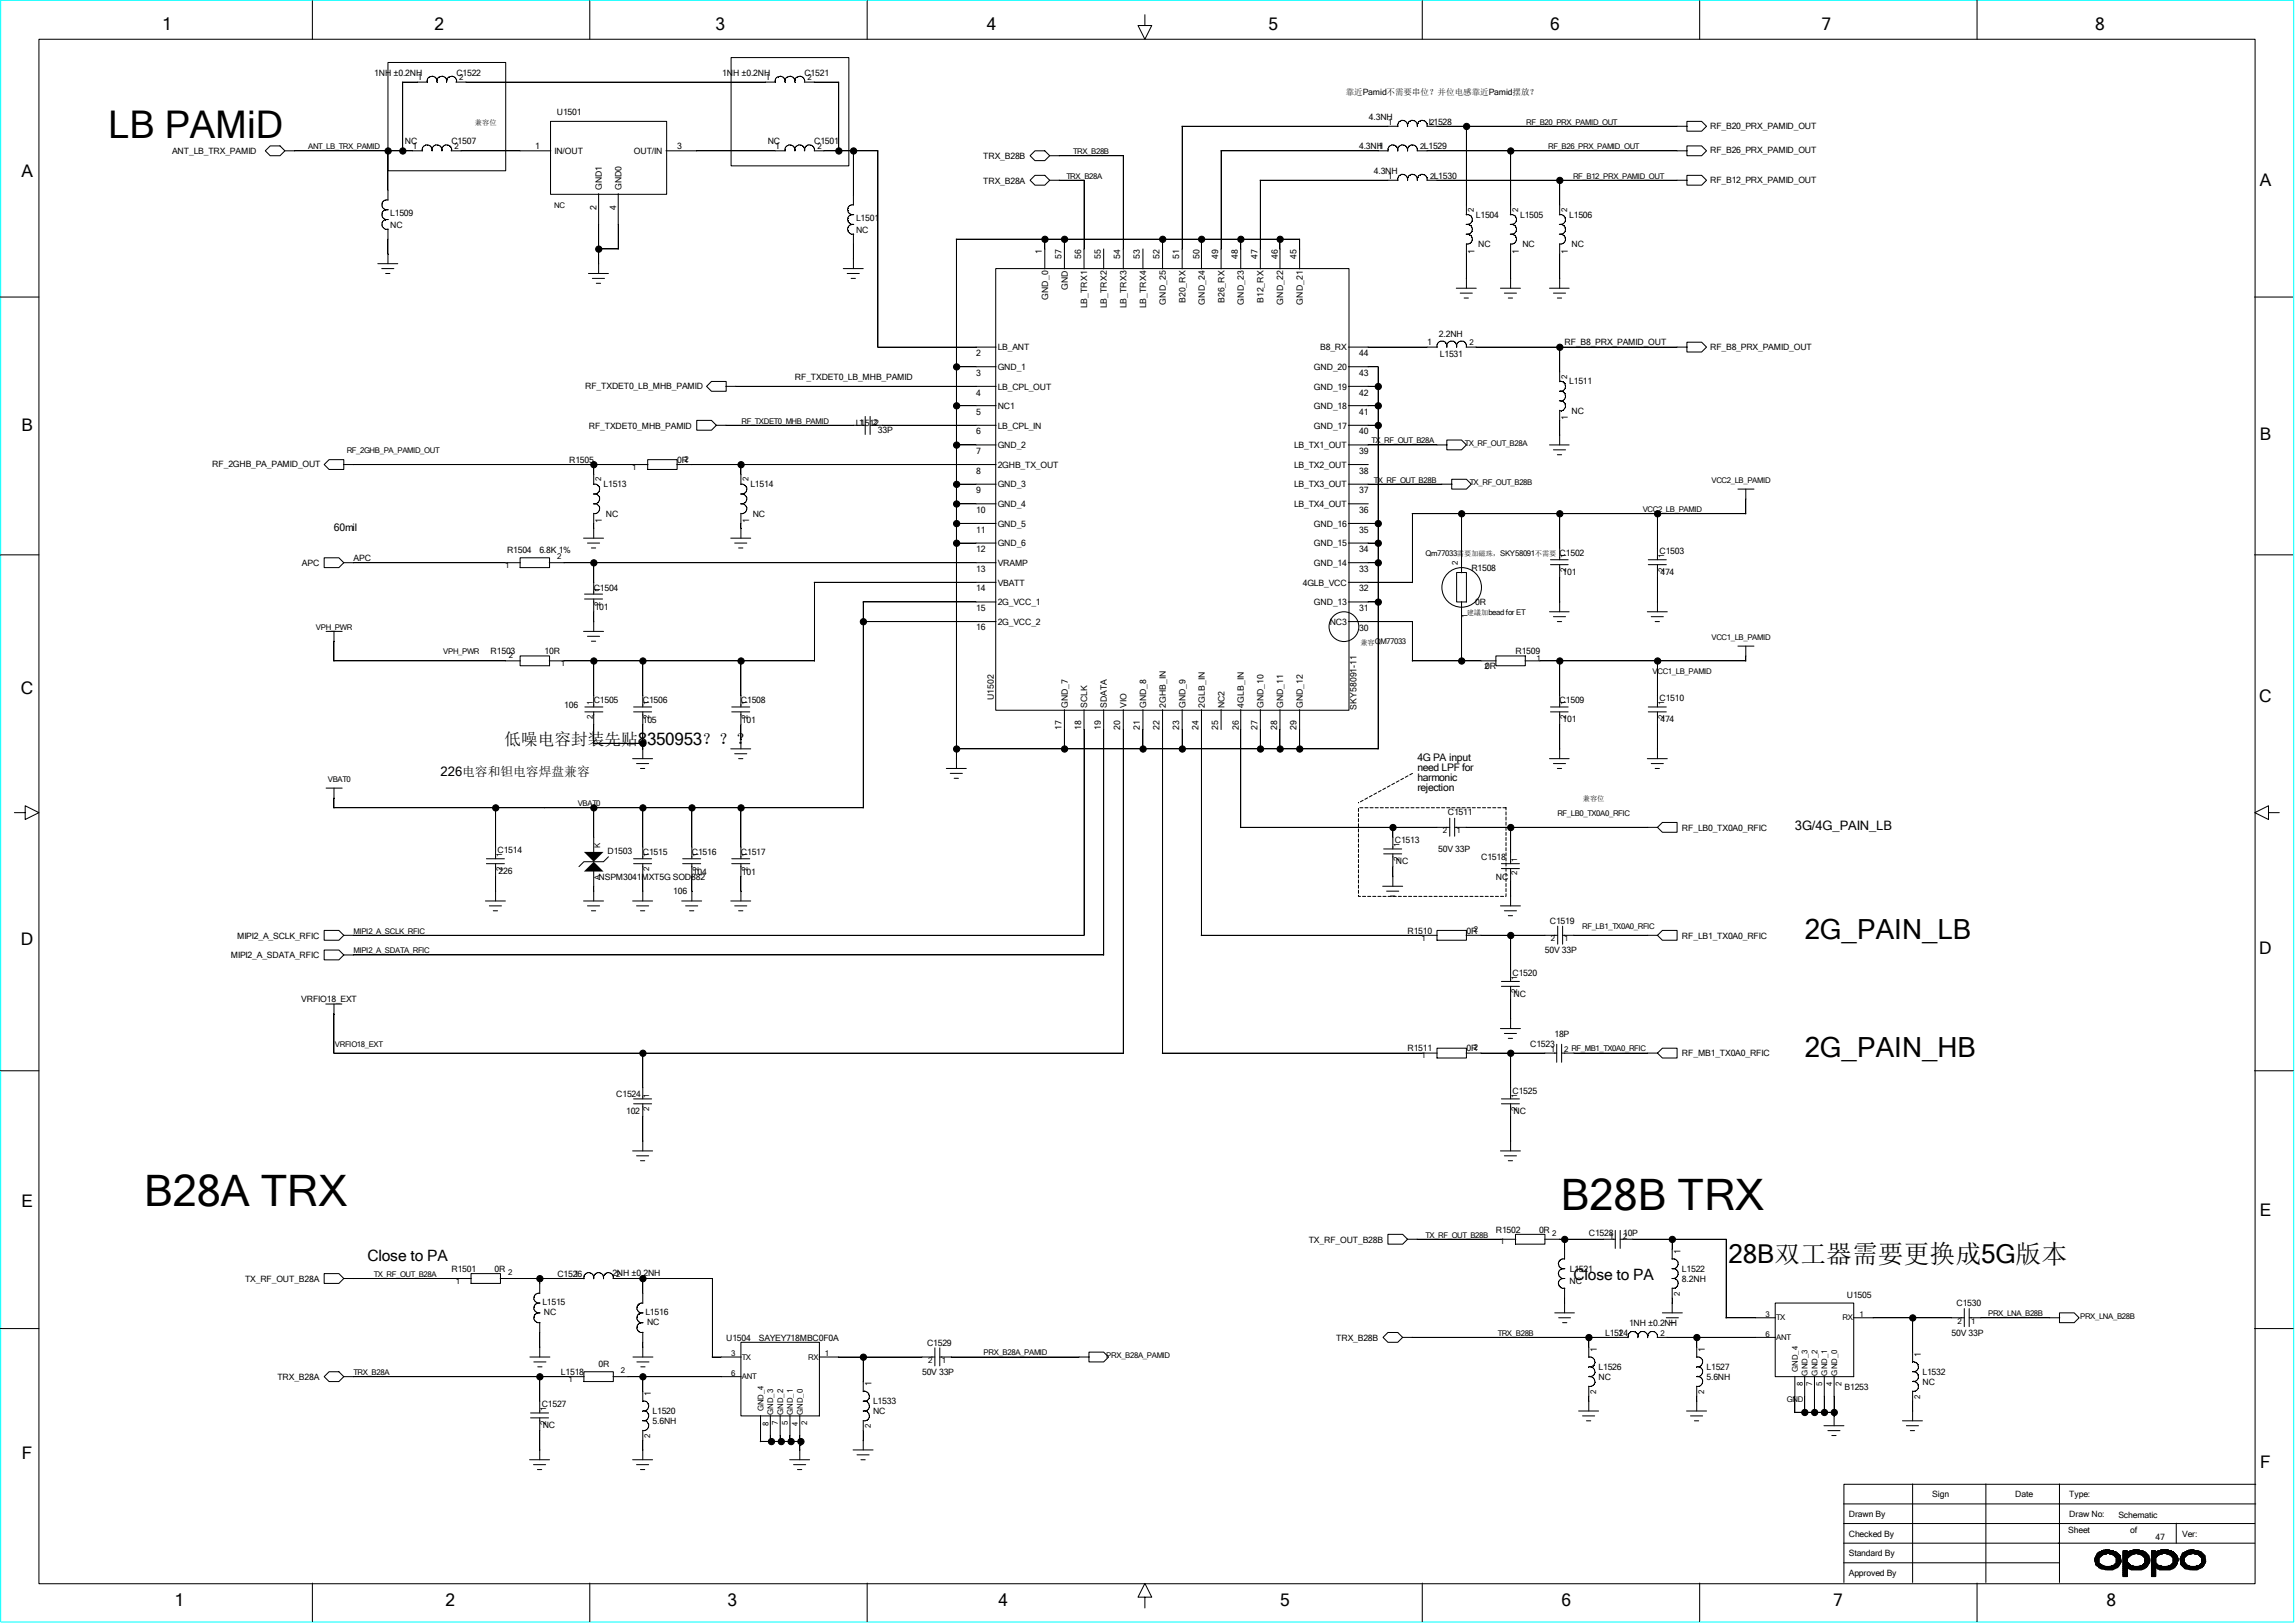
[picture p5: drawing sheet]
<svg xmlns="http://www.w3.org/2000/svg" width="297mm" height="210mm" viewBox="0 0 297 210" stroke-linecap="round" stroke-linejoin="round" font-family="sans-serif">
<defs><g id="words">
<g font-size="5.6">
<text x="18.7" y="156">B28A TRX</text>
<text x="202" y="156.6">B28B TRX</text>
</g>
<text font-size="4.9" x="14" y="17.9">LB PAMiD</text>
<g font-size="3.6">
<text x="233.6" y="121.5">2G_PAIN_LB</text>
<text x="233.6" y="136.8">2G_PAIN_HB</text>
</g>
<text font-size="3.4" x="223.7" y="163.5">28B双工器需要更换成5G版本</text>
<g font-size="2.2">
<text x="21" y="3.9">1</text>
<text x="56.2" y="3.9">2</text>
<text x="92.6" y="3.9">3</text>
<text x="127.7" y="3.9">4</text>
<text x="164.2" y="3.9">5</text>
<text x="200.6" y="3.9">6</text>
<text x="235.8" y="3.9">7</text>
<text x="271.1" y="3.9">8</text>
<text x="2.8" y="22.9">A</text>
<text x="292.5" y="24.1">A</text>
<text x="2.8" y="55.8">B</text>
<text x="292.5" y="57">B</text>
<text x="2.7" y="89.7">C</text>
<text x="292.4" y="90.8">C</text>
<text x="65.3" y="96.4">低噪电容封装先贴8350953？？？</text>
<text x="2.7" y="122.3">D</text>
<text x="292.4" y="123.5">D</text>
<text x="2.8" y="156.2">E</text>
<text x="292.5" y="157.4">E</text>
<text x="2.8" y="188.8">F</text>
<text x="292.5" y="189.9">F</text>
<text x="22.6" y="207.9">1</text>
<text x="57.7" y="207.9">2</text>
<text x="94.1" y="207.9">3</text>
<text x="129.2" y="207.9">4</text>
<text x="165.7" y="207.9">5</text>
<text x="202.1" y="207.9">6</text>
<text x="237.2" y="207.9">7</text>
<text x="272.6" y="207.9">8</text>
</g>
<g font-size="2">
<text x="47.5" y="163.1">Close to PA</text>
<text x="203.6" y="165.7">Close to PA</text>
</g>
<g font-size="1.7">
<text x="57" y="100.4">226电容和钽电容焊盘兼容</text>
<text x="232.3" y="107.4">3G/4G_PAIN_LB</text>
</g>
<g font-size="1.3">
<text x="43.2" y="68.7">60mil</text>
<text x="183.4" y="101">harmonic</text>
<text x="183.4" y="99.8">need LPF for</text>
<text x="183.4" y="98.5">4G PA input</text>
<text x="183.4" y="102.3">rejection</text>
</g>
<g font-size="1.1">
<text x="48.4" y="9.8">1NH ±0.2NH</text>
<text x="54" y="10.4">1</text>
<text x="59.1" y="9.8">C1522</text>
<text x="93.5" y="9.8">1NH ±0.2NH</text>
<text x="99.1" y="10.4">1</text>
<text x="104.1" y="9.8">C1521</text>
<text x="72.1" y="14.9">U1501</text>
<text x="174.2" y="12.3">靠近Pamid不需要串位？并位电感靠近Pamid摆放？</text>
<text x="177.2" y="15.5">4.3NH</text>
<text x="179.6" y="16.1">1</text>
<text x="184.9" y="16.1">L1528</text>
<text x="221.3" y="16.7">RF_B20_PRX_PAMID_OUT</text>
<text x="22.3" y="19.9">ANT_LB_TRX_PAMID</text>
<text x="52.4" y="18.7">NC</text>
<text x="53.4" y="19.3">1</text>
<text x="58.4" y="18.7">C1507</text>
<text x="69.3" y="19.3">1</text>
<text x="71.8" y="19.9">IN/OUT</text>
<text x="82" y="19.9">OUT/IN</text>
<text x="87.6" y="19.3">3</text>
<text x="99.4" y="18.7">NC</text>
<text x="100.3" y="19.3">1</text>
<text x="105.4" y="18.7">C1501</text>
<text x="127.3" y="20.6">TRX_B28B</text>
<text x="127.3" y="23.7">TRX_B28A</text>
<text x="175.9" y="19.3">4.3NH</text>
<text x="177.8" y="22.5">4.3NH</text>
<text x="178.4" y="19.3">1</text>
<text x="179.6" y="23.1">1</text>
<text x="221.3" y="19.9">RF_B26_PRX_PAMID_OUT</text>
<text x="221.3" y="23.7">RF_B12_PRX_PAMID_OUT</text>
<text x="50.5" y="27.9">L1509</text>
<text x="50.5" y="29.5">NC</text>
<text x="77.2" y="27.1" transform="rotate(-90 77.2 27.1)">2</text>
<text x="77.9" y="24.6" transform="rotate(-90 77.9 24.6)">GND1</text>
<text x="79.8" y="27.1" transform="rotate(-90 79.8 27.1)">4</text>
<text x="80.4" y="24.6" transform="rotate(-90 80.4 24.6)">GND0</text>
<text x="110.8" y="28.5">L1501</text>
<text x="191" y="28.2">L1504</text>
<text x="196.7" y="28.2">L1505</text>
<text x="203.1" y="28.2">L1506</text>
<text x="110.8" y="30.1">NC</text>
<text x="134.8" y="32.9" transform="rotate(-90 134.8 32.9)">1</text>
<text x="137.4" y="33.5" transform="rotate(-90 137.4 33.5)">57</text>
<text x="139.9" y="33.5" transform="rotate(-90 139.9 33.5)">56</text>
<text x="142.4" y="33.5" transform="rotate(-90 142.4 33.5)">55</text>
<text x="145" y="33.5" transform="rotate(-90 145 33.5)">54</text>
<text x="147.5" y="33.5" transform="rotate(-90 147.5 33.5)">53</text>
<text x="150.1" y="33.5" transform="rotate(-90 150.1 33.5)">52</text>
<text x="152.6" y="33.5" transform="rotate(-90 152.6 33.5)">51</text>
<text x="155.2" y="33.5" transform="rotate(-90 155.2 33.5)">50</text>
<text x="157.6" y="33.5" transform="rotate(-90 157.6 33.5)">49</text>
<text x="160.2" y="33.5" transform="rotate(-90 160.2 33.5)">48</text>
<text x="162.7" y="33.5" transform="rotate(-90 162.7 33.5)">47</text>
<text x="165.4" y="33.5" transform="rotate(-90 165.4 33.5)">46</text>
<text x="167.8" y="33.5" transform="rotate(-90 167.8 33.5)">45</text>
<text x="190.8" y="32.9" transform="rotate(-90 190.8 32.9)">1</text>
<text x="191.3" y="32">NC</text>
<text x="196.6" y="32.9" transform="rotate(-90 196.6 32.9)">1</text>
<text x="197" y="32">NC</text>
<text x="202.9" y="32.9" transform="rotate(-90 202.9 32.9)">1</text>
<text x="203.4" y="32">NC</text>
<text x="135.6" y="38.8" transform="rotate(-90 135.6 38.8)">GND_0</text>
<text x="138.2" y="37.5" transform="rotate(-90 138.2 37.5)">GND</text>
<text x="140.7" y="39.9" transform="rotate(-90 140.7 39.9)">LB_TRX1</text>
<text x="143.3" y="39.9" transform="rotate(-90 143.3 39.9)">LB_TRX2</text>
<text x="145.8" y="39.9" transform="rotate(-90 145.8 39.9)">LB_TRX3</text>
<text x="148.3" y="39.9" transform="rotate(-90 148.3 39.9)">LB_TRX4</text>
<text x="150.9" y="39.4" transform="rotate(-90 150.9 39.4)">GND_25</text>
<text x="153.4" y="39.2" transform="rotate(-90 153.4 39.2)">B20_RX</text>
<text x="155.9" y="39.4" transform="rotate(-90 155.9 39.4)">GND_24</text>
<text x="158.5" y="39.2" transform="rotate(-90 158.5 39.2)">B26_RX</text>
<text x="161" y="39.4" transform="rotate(-90 161 39.4)">GND_23</text>
<text x="163.5" y="39.2" transform="rotate(-90 163.5 39.2)">B12_RX</text>
<text x="166.1" y="39.4" transform="rotate(-90 166.1 39.4)">GND_22</text>
<text x="168.6" y="39.4" transform="rotate(-90 168.6 39.4)">GND_21</text>
<text x="126.3" y="46.1">2</text>
<text x="129.1" y="45.3">LB_ANT</text>
<text x="129.1" y="47.9">GND_1</text>
<text x="170.1" y="47.9">GND_20</text>
<text x="170.9" y="45.3">B8_RX</text>
<text x="175.9" y="46.1">44</text>
<text x="184.7" y="44.7">1</text>
<text x="186.2" y="43.6">2.2NH</text>
<text x="186.4" y="46.1">L1531</text>
<text x="202.5" y="44.7">RF_B8_PRX_PAMID_OUT</text>
<text x="221.3" y="45.3">RF_B8_PRX_PAMID_OUT</text>
<text x="75.7" y="50.3">RF_TXDET0_LB_MHB_PAMID</text>
<text x="102.9" y="49.1">RF_TXDET0_LB_MHB_PAMID</text>
<text x="126.3" y="48.6">3</text>
<text x="126.3" y="53.7">5</text>
<text x="126.3" y="51.2">4</text>
<text x="129.1" y="50.4">LB_CPL_OUT</text>
<text x="129.1" y="52.9">NC1</text>
<text x="170.1" y="52.9">GND_18</text>
<text x="170.1" y="50.4">GND_19</text>
<text x="175.9" y="51.2">42</text>
<text x="175.9" y="53.7">41</text>
<text x="175.9" y="48.6">43</text>
<text x="203.1" y="49.7">L1511</text>
<text x="203.4" y="53.5">NC</text>
<text x="73.7" y="59.9">R1505</text>
<text x="76.2" y="55.5">RF_TXDET0_MHB_PAMID</text>
<text x="87.6" y="59.9">0R2</text>
<text x="110.7" y="55.1">L1512</text>
<text x="113.6" y="56.1">33P</text>
<text x="126.3" y="58.8">7</text>
<text x="126.3" y="56.2">6</text>
<text x="129.1" y="55.5">LB_CPL_IN</text>
<text x="129.1" y="58">GND_2</text>
<text x="167.5" y="58">LB_TX1_OUT</text>
<text x="170.1" y="55.5">GND_17</text>
<text x="175.9" y="56.2">40</text>
<text x="175.9" y="58.8">39</text>
<text x="202.9" y="54.4" transform="rotate(-90 202.9 54.4)">1</text>
<text x="27.5" y="60.5">RF_2GHB_PA_PAMID_OUT</text>
<text x="78.1" y="63">L1513</text>
<text x="97.1" y="63">L1514</text>
<text x="126.3" y="63.8">9</text>
<text x="126.3" y="61.3">8</text>
<text x="129.1" y="60.5">2GHB_TX_OUT</text>
<text x="129.1" y="63.1">GND_3</text>
<text x="129.1" y="65.6">GND_4</text>
<text x="167.5" y="63.1">LB_TX3_OUT</text>
<text x="167.5" y="60.5">LB_TX2_OUT</text>
<text x="167.5" y="65.6">LB_TX4_OUT</text>
<text x="175.9" y="61.3">38</text>
<text x="175.9" y="63.8">37</text>
<text x="65.6" y="71.5">R1504</text>
<text x="69.8" y="71.5">6.8K 1%</text>
<text x="77.9" y="67.7" transform="rotate(-90 77.9 67.7)">1</text>
<text x="78.4" y="66.8">NC</text>
<text x="96.9" y="67.7" transform="rotate(-90 96.9 67.7)">1</text>
<text x="97.4" y="66.8">NC</text>
<text x="126.3" y="71.5">12</text>
<text x="126.3" y="68.9">11</text>
<text x="126.3" y="66.4">10</text>
<text x="129.1" y="68.2">GND_5</text>
<text x="129.1" y="70.7">GND_6</text>
<text x="170.1" y="70.7">GND_15</text>
<text x="170.1" y="68.2">GND_16</text>
<text x="175.9" y="66.4">36</text>
<text x="175.9" y="68.9">35</text>
<text x="175.9" y="71.5">34</text>
<text x="214.8" y="71.7">C1503</text>
<text x="39.1" y="73.2">APC</text>
<text x="45.8" y="72.6">APC</text>
<text x="76.8" y="76.4">C1504</text>
<text x="126.3" y="76.5">14</text>
<text x="126.3" y="74">13</text>
<text x="129.1" y="73.2">VRAMP</text>
<text x="129.1" y="75.8">VBATT</text>
<text x="168.6" y="75.8">4GLB_VCC</text>
<text x="170.1" y="73.2">GND_14</text>
<text x="175.9" y="74">33</text>
<text x="175.9" y="76.5">32</text>
<text x="190.4" y="73.9">R1508</text>
<text x="202.2" y="74.4">101</text>
<text x="214.9" y="74.4">474</text>
<text x="77" y="79">101</text>
<text x="126.3" y="81.5">16</text>
<text x="126.3" y="79.1">15</text>
<text x="129.1" y="78.3">2G_VCC_1</text>
<text x="129.1" y="80.9">2G_VCC_2</text>
<text x="170.1" y="78.3">GND_13</text>
<text x="172.1" y="80.9">NC3</text>
<text x="175.9" y="79.1">31</text>
<text x="175.9" y="81.6">30</text>
<text x="190.9" y="78.3">0R</text>
<text x="63.5" y="84.7">R1503</text>
<text x="70.5" y="84.7">10R</text>
<text x="192.2" y="86.6">0R</text>
<text x="196.1" y="84.7">R1509</text>
<text x="73" y="91.7">106</text>
<text x="76.8" y="91">C1505</text>
<text x="83.2" y="91">C1506</text>
<text x="83.2" y="93.6">105</text>
<text x="95.9" y="91">C1508</text>
<text x="96" y="93.6">101</text>
<text x="128.6" y="90.6" transform="rotate(-90 128.6 90.6)">U1502</text>
<text x="137.4" y="94.4" transform="rotate(-90 137.4 94.4)">17</text>
<text x="138.2" y="91.6" transform="rotate(-90 138.2 91.6)">GND_7</text>
<text x="139.9" y="94.4" transform="rotate(-90 139.9 94.4)">18</text>
<text x="140.7" y="91.6" transform="rotate(-90 140.7 91.6)">SCLK</text>
<text x="142.4" y="94.4" transform="rotate(-90 142.4 94.4)">19</text>
<text x="143.3" y="91.6" transform="rotate(-90 143.3 91.6)">SDATA</text>
<text x="145" y="94.4" transform="rotate(-90 145 94.4)">20</text>
<text x="145.8" y="91.6" transform="rotate(-90 145.8 91.6)">VIO</text>
<text x="147.5" y="94.4" transform="rotate(-90 147.5 94.4)">21</text>
<text x="148.3" y="91.6" transform="rotate(-90 148.3 91.6)">GND_8</text>
<text x="150.1" y="94.4" transform="rotate(-90 150.1 94.4)">22</text>
<text x="150.9" y="91.6" transform="rotate(-90 150.9 91.6)">2GHB_IN</text>
<text x="152.6" y="94.4" transform="rotate(-90 152.6 94.4)">23</text>
<text x="153.4" y="91.6" transform="rotate(-90 153.4 91.6)">GND_9</text>
<text x="155.1" y="94.4" transform="rotate(-90 155.1 94.4)">24</text>
<text x="155.9" y="91.6" transform="rotate(-90 155.9 91.6)">2GLB_IN</text>
<text x="157.6" y="94.4" transform="rotate(-90 157.6 94.4)">25</text>
<text x="158.5" y="91.6" transform="rotate(-90 158.5 91.6)">NC2</text>
<text x="160.3" y="94.4" transform="rotate(-90 160.3 94.4)">26</text>
<text x="161" y="91.6" transform="rotate(-90 161 91.6)">4GLB_IN</text>
<text x="162.7" y="94.4" transform="rotate(-90 162.7 94.4)">27</text>
<text x="163.5" y="91.6" transform="rotate(-90 163.5 91.6)">GND_10</text>
<text x="165.3" y="94.4" transform="rotate(-90 165.3 94.4)">28</text>
<text x="166.1" y="91.6" transform="rotate(-90 166.1 91.6)">GND_11</text>
<text x="167.8" y="94.4" transform="rotate(-90 167.8 94.4)">29</text>
<text x="168.6" y="91.6" transform="rotate(-90 168.6 91.6)">GND_12</text>
<text x="175.6" y="91.9" transform="rotate(-90 175.6 91.9)">SKY58091-11</text>
<text x="201.8" y="91">C1509</text>
<text x="202.2" y="93.4">101</text>
<text x="214.8" y="90.8">C1510</text>
<text x="214.9" y="93.4">474</text>
<text x="187.4" y="105.5">C1511</text>
<text x="217.7" y="107.5">RF_LB0_TX0A0_RFIC</text>
<text x="64.4" y="110.4">C1514</text>
<text x="64.5" y="113.1">226</text>
<text x="77.5" y="113.8">NSPM3041MXT5G SOD882</text>
<text x="78.6" y="110.5">D1503</text>
<text x="83.2" y="110.7">C1515</text>
<text x="89.5" y="110.7">C1516</text>
<text x="89.7" y="113.2">104</text>
<text x="95.9" y="110.7">C1517</text>
<text x="96" y="113.2">101</text>
<text x="180.5" y="109.1">C1513</text>
<text x="180.6" y="111.8">NC</text>
<text x="186.1" y="110.2">50V 33P</text>
<text x="191.7" y="111.3">C1518</text>
<text x="193.6" y="113.8">NC</text>
<text x="87.1" y="115.7">106</text>
<text x="200.6" y="119.5">C1519</text>
<text x="29.9" y="124">MIPI2_A_SDATA_RFIC</text>
<text x="30.7" y="121.5">MIPI2_A_SCLK_RFIC</text>
<text x="182.2" y="120.8">R1510</text>
<text x="189.8" y="120.8">0R2</text>
<text x="199.9" y="123.4">50V 33P</text>
<text x="217.7" y="121.5">RF_LB1_TX0A0_RFIC</text>
<text x="39" y="129.7">VRFIO18_EXT</text>
<text x="195.7" y="126.3">C1520</text>
<text x="195.9" y="128.9">NC</text>
<text x="182.2" y="136.1">R1511</text>
<text x="189.8" y="136.1">0R2</text>
<text x="198" y="135.4">C1523</text>
<text x="201.2" y="134.2">18P</text>
<text x="217.7" y="136.7">RF_MB1_TX0A0_RFIC</text>
<text x="79.8" y="141.9">C1524</text>
<text x="195.7" y="141.5">C1525</text>
<text x="81" y="144.1">102</text>
<text x="195.9" y="144.1">NC</text>
<text x="169.4" y="160.8">TX_RF_OUT_B28B</text>
<text x="193.6" y="159.5">R1502</text>
<text x="199.2" y="159.5">0R</text>
<text x="205.6" y="159.9">C1528</text>
<text x="210.1" y="159.9">10P</text>
<text x="31.7" y="165.9">TX_RF_OUT_B28A</text>
<text x="58.4" y="164.6">R1501</text>
<text x="64" y="164.6">0R</text>
<text x="72.1" y="165.2">C1526</text>
<text x="74.3" y="165.2">1</text>
<text x="79.2" y="165.1">2NH ±0.2NH</text>
<text x="203.1" y="166.1">NC</text>
<text x="203.2" y="164.6">L1521</text>
<text x="217.5" y="162.3" transform="rotate(-90 217.5 162.3)">1</text>
<text x="217.7" y="165.9">8.2NH</text>
<text x="217.7" y="164.6">L1522</text>
<text x="70.2" y="168.9">L1515</text>
<text x="70.4" y="170.2">NC</text>
<text x="83.5" y="170.2">L1516</text>
<text x="83.7" y="171.4">NC</text>
<text x="94" y="173.5">U1504</text>
<text x="98.2" y="173.5">SAYEY718MBC0F0A</text>
<text x="172.9" y="173.5">TRX_B28B</text>
<text x="207.7" y="172.8">L1524</text>
<text x="209.4" y="172.8">1</text>
<text x="210.8" y="171.6">1NH ±0.2NH</text>
<text x="239" y="168">U1505</text>
<text x="252.6" y="172.8">50V 33P</text>
<text x="253.2" y="169">C1530</text>
<text x="35.9" y="178.6">TRX_B28A</text>
<text x="72.6" y="177.9">L1518</text>
<text x="77.5" y="177">0R</text>
<text x="112.8" y="179.4" transform="rotate(-90 112.8 179.4)">1</text>
<text x="119.3" y="177.9">50V 33P</text>
<text x="120" y="174.1">C1529</text>
<text x="206.7" y="175" transform="rotate(-90 206.7 175)">1</text>
<text x="206.9" y="178.6">NC</text>
<text x="206.9" y="177.3">L1526</text>
<text x="220.6" y="175" transform="rotate(-90 220.6 175)">1</text>
<text x="220.9" y="178.6">5.6NH</text>
<text x="220.9" y="177.3">L1527</text>
<text x="238.7" y="179.8">B1253</text>
<text x="248.6" y="175.6" transform="rotate(-90 248.6 175.6)">1</text>
<text x="248.8" y="179.2">NC</text>
<text x="248.8" y="177.9">L1532</text>
<text x="70.1" y="182.1">C1527</text>
<text x="70.2" y="184.8">NC</text>
<text x="84.2" y="180.7" transform="rotate(-90 84.2 180.7)">1</text>
<text x="84.5" y="183">L1520</text>
<text x="84.5" y="184.3">5.6NH</text>
<text x="113" y="183">NC</text>
<text x="113" y="181.7">L1533</text>
<text x="239.3" y="196.3">Drawn By</text>
<text x="250.1" y="193.8">Sign</text>
<text x="260.8" y="193.8">Date</text>
<text x="267.8" y="196.3">Draw No:</text>
<text x="267.8" y="193.8">Type:</text>
<text x="274.2" y="196.4">Schematic</text>
<text x="239.3" y="198.8">Checked By</text>
<text x="239.3" y="201.4">Standard By</text>
<text x="239.3" y="203.9">Approved By</text>
<text x="267.7" y="198.3">Sheet</text>
<text x="275.7" y="198.3">of</text>
<text x="279" y="199.2">47</text>
<text x="282.4" y="198.8">Ver:</text>
</g>
<g font-size="1">
<text x="59.4" y="10.4">2</text>
<text x="104.5" y="10.4">2</text>
<text x="185.1" y="16.1">2</text>
<text x="197.5" y="16.1">RF_B20_PRX_PAMID_OUT</text>
<text x="39.9" y="19.3">ANT_LB_TRX_PAMID</text>
<text x="58.8" y="19.3">2</text>
<text x="105.8" y="19.3">2</text>
<text x="138" y="23.1">TRX_B28A</text>
<text x="138.9" y="19.9">TRX_B28B</text>
<text x="183.8" y="19.3">2L1529</text>
<text x="185.1" y="23.1">2L1530</text>
<text x="200.4" y="19.3">RF_B26_PRX_PAMID_OUT</text>
<text x="203.6" y="23.1">RF_B12_PRX_PAMID_OUT</text>
<text x="71.7" y="26.9">NC</text>
<text x="190.8" y="27.4" transform="rotate(-90 190.8 27.4)">2</text>
<text x="196.5" y="27.4" transform="rotate(-90 196.5 27.4)">2</text>
<text x="202.8" y="27.4" transform="rotate(-90 202.8 27.4)">2</text>
<text x="190.2" y="44.7">2</text>
<text x="202.8" y="49" transform="rotate(-90 202.8 49)">2</text>
<text x="44.9" y="58.6">RF_2GHB_PA_PAMID_OUT</text>
<text x="96" y="54.8">RF_TXDET0_MHB_PAMID</text>
<text x="111.2" y="54.9">1</text>
<text x="113" y="54.9">2</text>
<text x="177.5" y="57.4">TX_RF_OUT_B28A</text>
<text x="189.6" y="57.7">TX_RF_OUT_B28A</text>
<text x="77.8" y="62.3" transform="rotate(-90 77.8 62.3)">2</text>
<text x="81.8" y="60.8">1</text>
<text x="96.9" y="62.3" transform="rotate(-90 96.9 62.3)">2</text>
<text x="177.8" y="62.4">TX_RF_OUT_B28B</text>
<text x="190.2" y="62.8">TX_RF_OUT_B28B</text>
<text x="221.5" y="62.4">VCC2_LB_PAMID</text>
<text x="184.5" y="72">Qm77033需要加磁珠，SKY58091不需要 C1502</text>
<text x="212.6" y="66.3">VCC2_LB_PAMID</text>
<text x="65.4" y="73.5">1</text>
<text x="72.1" y="72.4">2</text>
<text x="77.7" y="76.7" transform="rotate(-90 77.7 76.7)">1</text>
<text x="188.7" y="73.2" transform="rotate(-90 188.7 73.2)">2</text>
<text x="202.7" y="74" transform="rotate(-90 202.7 74)">2</text>
<text x="202.7" y="72.2" transform="rotate(-90 202.7 72.2)">1</text>
<text x="215.4" y="74" transform="rotate(-90 215.4 74)">2</text>
<text x="215.4" y="72.2" transform="rotate(-90 215.4 72.2)">1</text>
<text x="40.9" y="81.5">VPH_PWR</text>
<text x="77.7" y="78.4" transform="rotate(-90 77.7 78.4)">2</text>
<text x="189.9" y="79.9" transform="rotate(-90 189.9 79.9)">1</text>
<text x="221.5" y="82.8">VCC1_LB_PAMID</text>
<text x="57.4" y="84.7">VPH_PWR</text>
<text x="65.9" y="85.1">2</text>
<text x="72.6" y="86.2">1</text>
<text x="192.1" y="86.6">2</text>
<text x="198.8" y="85.5">1</text>
<text x="213.9" y="87.2">VCC1_LB_PAMID</text>
<text x="76.7" y="93" transform="rotate(-90 76.7 93)">2</text>
<text x="76.7" y="91.3" transform="rotate(-90 76.7 91.3)">1</text>
<text x="84" y="93" transform="rotate(-90 84 93)">2</text>
<text x="84" y="91.3" transform="rotate(-90 84 91.3)">1</text>
<text x="96.7" y="93" transform="rotate(-90 96.7 93)">2</text>
<text x="96.7" y="91.3" transform="rotate(-90 96.7 91.3)">1</text>
<text x="202.7" y="93" transform="rotate(-90 202.7 93)">2</text>
<text x="202.7" y="91.3" transform="rotate(-90 202.7 91.3)">1</text>
<text x="215.4" y="93" transform="rotate(-90 215.4 93)">2</text>
<text x="215.4" y="91.3" transform="rotate(-90 215.4 91.3)">1</text>
<text x="42.4" y="101.1">VBAT0</text>
<text x="74.8" y="104.3">VBAT0</text>
<text x="186.7" y="107.8">2</text>
<text x="188.5" y="107.8">1</text>
<text x="201.5" y="105.6">RF_LB0_TX0A0_RFIC</text>
<text x="65" y="112.6" transform="rotate(-90 65 112.6)">2</text>
<text x="65" y="110.9" transform="rotate(-90 65 110.9)">1</text>
<text x="77.7" y="113.9" transform="rotate(-90 77.7 113.9)">A</text>
<text x="77.7" y="109.8" transform="rotate(-90 77.7 109.8)">K</text>
<text x="84" y="112.6" transform="rotate(-90 84 112.6)">2</text>
<text x="84" y="110.9" transform="rotate(-90 84 110.9)">1</text>
<text x="90.4" y="112.6" transform="rotate(-90 90.4 112.6)">2</text>
<text x="90.4" y="110.9" transform="rotate(-90 90.4 110.9)">1</text>
<text x="96.7" y="112.6" transform="rotate(-90 96.7 112.6)">2</text>
<text x="96.7" y="110.9" transform="rotate(-90 96.7 110.9)">1</text>
<text x="181.1" y="111.4" transform="rotate(-90 181.1 111.4)">2</text>
<text x="181.1" y="109.6" transform="rotate(-90 181.1 109.6)">1</text>
<text x="196.3" y="113.3" transform="rotate(-90 196.3 113.3)">2</text>
<text x="196.3" y="111.5" transform="rotate(-90 196.3 111.5)">1</text>
<text x="45.8" y="123.4">MIPI2_A_SDATA_RFIC</text>
<text x="45.8" y="120.8">MIPI2_A_SCLK_RFIC</text>
<text x="184" y="121.7">1</text>
<text x="200.7" y="121.8">2</text>
<text x="202.4" y="121.8">1</text>
<text x="204.8" y="120.2">RF_LB1_TX0A0_RFIC</text>
<text x="196.3" y="128.5" transform="rotate(-90 196.3 128.5)">2</text>
<text x="196.3" y="126.8" transform="rotate(-90 196.3 126.8)">1</text>
<text x="43.3" y="135.4">VRFIO18_EXT</text>
<text x="184" y="136.9">1</text>
<text x="200.7" y="136.2">1</text>
<text x="202.4" y="136.2">2 RF_MB1_TX0A0_RFIC</text>
<text x="84" y="143.7" transform="rotate(-90 84 143.7)">2</text>
<text x="84" y="142" transform="rotate(-90 84 142)">1</text>
<text x="196.3" y="143.7" transform="rotate(-90 196.3 143.7)">2</text>
<text x="196.3" y="142" transform="rotate(-90 196.3 142)">1</text>
<text x="184.5" y="160.1">TX_RF_OUT_B28B</text>
<text x="194.1" y="161">1</text>
<text x="200.9" y="159.9">2</text>
<text x="208.3" y="160.3">1</text>
<text x="210.1" y="160.3">2</text>
<text x="48.4" y="165.2">TX_RF_OUT_B28A</text>
<text x="59" y="166.1">1</text>
<text x="65.7" y="165">2</text>
<text x="79.8" y="165.2">2</text>
<text x="217.4" y="167.6" transform="rotate(-90 217.4 167.6)">2</text>
<text x="193.8" y="172.8">TRX_B28B</text>
<text x="214.9" y="172.8">2</text>
<text x="228.5" y="173">6</text>
<text x="228.5" y="170.4">3</text>
<text x="229.9" y="170.9">TX</text>
<text x="229.9" y="173.4">ANT</text>
<text x="238.5" y="170.9">RX</text>
<text x="240.7" y="170.4">1</text>
<text x="253.3" y="171.3">2</text>
<text x="255.1" y="171.3">1</text>
<text x="257.3" y="170.3">PRX_LNA_B28B</text>
<text x="269.2" y="170.7">PRX_LNA_B28B</text>
<text x="45.8" y="177.9">TRX_B28A</text>
<text x="73.6" y="178.8">1</text>
<text x="80.3" y="177.7">2</text>
<text x="94.6" y="175.5">3</text>
<text x="94.6" y="178.1">6</text>
<text x="96" y="175.9">TX</text>
<text x="96" y="178.5">ANT</text>
<text x="104.6" y="175.9">RX</text>
<text x="106.8" y="175.5">1</text>
<text x="120.1" y="176.4">2</text>
<text x="121.9" y="176.4">1</text>
<text x="127.3" y="175.4">PRX_B28A_PAMID</text>
<text x="143.2" y="175.8">PRX_B28A_PAMID</text>
<text x="232.7" y="177.5" transform="rotate(-90 232.7 177.5)">GND_4</text>
<text x="233.3" y="179.4" transform="rotate(-90 233.3 179.4)">8</text>
<text x="233.9" y="178" transform="rotate(-90 233.9 178)">GND_3</text>
<text x="234.5" y="179.3" transform="rotate(-90 234.5 179.3)">7</text>
<text x="235.2" y="178" transform="rotate(-90 235.2 178)">GND_2</text>
<text x="235.8" y="179.3" transform="rotate(-90 235.8 179.3)">5</text>
<text x="236.5" y="178" transform="rotate(-90 236.5 178)">GND_1</text>
<text x="237.1" y="179.4" transform="rotate(-90 237.1 179.4)">4</text>
<text x="237.7" y="178" transform="rotate(-90 237.7 178)">GND_0</text>
<text x="238.3" y="179.3" transform="rotate(-90 238.3 179.3)">2</text>
<text x="70.7" y="184.4" transform="rotate(-90 70.7 184.4)">2</text>
<text x="70.7" y="182.6" transform="rotate(-90 70.7 182.6)">1</text>
<text x="98.8" y="182.6" transform="rotate(-90 98.8 182.6)">GND_4</text>
<text x="99.4" y="184.5" transform="rotate(-90 99.4 184.5)">8</text>
<text x="100.1" y="183.1" transform="rotate(-90 100.1 183.1)">GND_3</text>
<text x="100.7" y="184.4" transform="rotate(-90 100.7 184.4)">7</text>
<text x="101.3" y="183.1" transform="rotate(-90 101.3 183.1)">GND_2</text>
<text x="101.9" y="184.4" transform="rotate(-90 101.9 184.4)">5</text>
<text x="102.6" y="183.1" transform="rotate(-90 102.6 183.1)">GND_1</text>
<text x="103.3" y="184.5" transform="rotate(-90 103.3 184.5)">4</text>
<text x="103.9" y="183.1" transform="rotate(-90 103.9 183.1)">GND_0</text>
<text x="104.5" y="184.4" transform="rotate(-90 104.5 184.4)">2</text>
<text x="112.7" y="184.8" transform="rotate(-90 112.7 184.8)">2</text>
<text x="206.6" y="180.3" transform="rotate(-90 206.6 180.3)">2</text>
<text x="220.6" y="180.3" transform="rotate(-90 220.6 180.3)">2</text>
<text x="231.3" y="181.5">GND</text>
<text x="248.5" y="181" transform="rotate(-90 248.5 181)">2</text>
<text x="84.2" y="186.1" transform="rotate(-90 84.2 186.1)">2</text>
</g>
<g font-size=".9">
<text x="61.5" y="16.1">兼容位</text>
<text x="176.1" y="83.4">兼容QM77033</text>
<text x="189.8" y="79.6">建議加bead for ET</text>
<text x="204.9" y="103.7">兼容位</text>
</g>
</g></defs>
<path d="M.1 0h296.7v209.9h-296.7z" fill="none" stroke="#0ff" stroke-width=".13"/>
<g fill="none" stroke="#000" stroke-width=".13">
<path d="M5 5.1h286.8v199.8h-286.8zM34.3 19.5l.7-.6h1.2l.7 .6-.7 .7h-1.2zM36.8 19.5h17.9M40.4 .1v5M50.2 8.1h15.2v14h-15.2zM50.2 19.5v6.4M52.1 10.6h3.2M52.1 10.6v9M55.1 18.8a.68 .68 0 0 1 .8 .5M55.1 18.8a.64 .64 0 0 0-.4 .7M56.3 18.8a.68 .68 0 0 1 .9 .5M56.4 18.8a.64 .64 0 0 0-.5 .7v-.2"/>
<path d="M56.6 10.4v.2a.64 .64 0 0 1 .5-.7 .64 .64 0 0 1 .7 .6M56.6 10.5a.64 .64 0 0 0-.8-.6 .64 .64 0 0 0-.5 .7M57.6 18.8a.64 .64 0 0 1 .8 .7M57.7 18.8a.64 .64 0 0 0-.5 .7v-.2M57.8 10.6l.1-.4a.64 .64 0 0 1 .7-.3 .64 .64 0 0 1 .5 .7M57.8 10.5v.2M58.4 19.5h12.9M59 10.6h41.4M71.2 15.7h15.1v9.4h-15.1zM76.3 .1v5M86.2 19.5h15.4M94.6 7.5h15.3v14h-15.3z"/>
<path d="M101.6 10.4v.2a.64 .64 0 0 1 .5-.7 .64 .64 0 0 1 .8 .6M101.6 10.5a.64 .64 0 0 0-.7-.6 .64 .64 0 0 0-.6 .7M102.1 18.8h.2a.64 .64 0 0 1 .6 .5M102.1 18.8l-.5 .3v.4M102.9 10.4v.2a.64 .64 0 0 1 .5-.7 .64 .64 0 0 1 .7 .6M103.3 18.8h.2a.64 .64 0 0 1 .6 .5M103.4 18.8l-.5 .3v.4v-.2M104.1 10.6h4.4v9M104.1 10.4v.2M104.6 18.8a.68 .68 0 0 1 .8 .5M104.6 18.8a.64 .64 0 0 0-.5 .7v-.2M105.4 19.5h8.2v25.5"/>
<path d="M105.4 19.3v.2M110.4 19.5v7M112.2 .1v5M133.9 19.5h1.3l.6 .7-.6 .6h-1.3l-.6-.6zM148.2 1.9v1.4h.9l-.9 1.8-.9-1.8h.9M153 16.3h27.9M153 16.3v18.5M158 19.5h21.7M158 19.5v15.3M180.1 18.8h.2a.64 .64 0 0 1 .6 .5M180.1 18.8l-.3 .1-.2 .4v.3M181.4 18.8h.2a.64 .64 0 0 1 .6 .5"/>
<path d="M181.4 15.6h.2a.64 .64 0 0 1 .6 .6M181.4 15.6l-.3 .1-.2 .4v.3M181.4 18.8l-.3 .1-.2 .4v.3M182.6 18.8h.2a.64 .64 0 0 1 .6 .5M182.6 15.6h.2a.64 .64 0 0 1 .6 .6M182.7 15.6l-.4 .1-.1 .4v.3M182.7 18.8l-.4 .1-.1 .4v.3M183.4 19.5h35M183.4 19.3v.2M183.9 15.6h.2a.64 .64 0 0 1 .6 .6M183.9 15.6l-.3 .1-.2 .4v.3M184.1 .1v5"/>
<path d="M184.7 16.3h33.7M184.7 16.1v.2M189.8 16.3v11.5M195.5 19.5v8.3M218.3 18.9h1.9l.7 .6-.7 .7h-1.9zM218.3 15.7h1.9l.7 .6-.7 .7h-1.9zM220 .1v5M255.9 .1v5M0 38.4h5M48.9 34.1h2.6M49.4 34.8h1.6M49.4 26.6a.64 .64 0 0 0 .8 .5"/>
<path d="M49.4 27.9a.64 .64 0 0 0 .8 .5M49.4 29.2a.67 .67 0 0 0 .8 .5M49.9 35.4h.6M50 25.9h.2M50 25.9a.62 .62 0 0 0-.6 .4v.4M50 27.1a.62 .62 0 0 0-.6 .5v.3M50 28.4a.62 .62 0 0 0-.6 .4v.4M50.2 29.6v4.5M76.2 35.4h2.5M76.7 36h1.5M77.2 36.7h.5M77.4 32.2h2.6"/>
<path d="M77.5 25.1v10.3M80 25.1v7.2M109.1 34.8h2.6M109.6 35.4h1.6M110.2 36h.5M110.2 26.5h.2M110.3 29a.65 .65 0 0 0-.6 .8 .65 .65 0 0 0 .8 .5M110.3 27.8a.65 .65 0 0 0-.6 .7 .65 .65 0 0 0 .8 .5M110.3 26.5a.65 .65 0 0 0-.6 .8 .65 .65 0 0 0 .8 .5M110.4 30.3v4.5M123.7 30.9h44.5v3.9M123.8 30.9v68.5"/>
<path d="M128.9 34.8h45.7v57.1h-45.7zM133.9 22.7h1.3l.6 .6-.6 .7h-1.3l-.6-.7zM135.2 30.9v3.9M135.8 23.3h4.5v11.5M135.8 20.2h9.6v14.6M137.8 30.9v3.9M142.8 32.2v2.6M147.9 32.2v2.6M150.5 30.9v3.9M155.5 30.9v3.9M160.6 30.9v3.9M163.1 23.3h17.8"/>
<path d="M163.1 23.3v11.5M165.7 30.9v3.9M181.4 22.6h.2a.64 .64 0 0 1 .6 .6M181.4 22.6l-.3 .1-.2 .4v.3M182.6 22.6h.2a.64 .64 0 0 1 .6 .6M182.7 22.6l-.4 .1-.1 .4v.3M183.9 22.6h.2a.64 .64 0 0 1 .6 .6M183.9 22.6l-.3 .1-.2 .4v.3M184.7 23.3h33.7M184.7 23.1v.2M188.5 37.3h2.6M189 37.9h1.5"/>
<path d="M189.5 38.6h.5M189.7 30.3h.3l.4 .2 .1 .3M189.7 29h.3l.4 .2 .1 .3M189.7 27.8h.3l.4 .1 .1 .4M189.8 31.6h.2M189.8 31.5v5.8M190.5 30.8v.2a.64 .64 0 0 1-.6 .6M190.5 28.2v.2a.64 .64 0 0 1-.6 .6M190.5 29.5v.2a.64 .64 0 0 1-.6 .6M194.2 37.3h2.6M194.7 37.9h1.6M195.2 38.6h.5"/>
<path d="M195.5 30.3h.2l.4 .2 .2 .3M195.5 29h.2l.4 .2 .2 .3M195.5 27.8h.2l.4 .1 .2 .4M195.5 31.6h.2M195.5 31.5v5.8M196.3 30.8v.2a.64 .64 0 0 1-.6 .6M196.3 28.2v.2a.64 .64 0 0 1-.6 .6M196.3 29.5v.2a.64 .64 0 0 1-.6 .6M200.5 37.3h2.6M201 37.9h1.6M201.5 38.6h.6M201.8 30.3a.65 .65 0 0 1 .8 .5 .65 .65 0 0 1-.6 .8"/>
<path d="M201.8 29a.65 .65 0 0 1 .8 .6 .65 .65 0 0 1-.6 .7M201.8 27.8a.65 .65 0 0 1 .8 .5 .65 .65 0 0 1-.6 .7M201.8 23.3v4.5M201.8 31.5v5.8M201.8 31.6h.3M218.3 22.7h1.9l.7 .6-.7 .7h-1.9zM291.8 38.4h5M83.8 59.5h3.8v1.2h-3.8zM90.2 54.4h1.9l.6 .6-.6 .7h-1.9zM92.1 49.4h1.9v1.2h-1.9l-.7-.6zM92.7 55h19.3M93.9 50h35"/>
<path d="M112 53.9v2.3M112.6 55h16.3M112.6 53.9v2.3M113.6 44.9h15.3M123.7 57.6h5.2M123.7 52.5h5.2M123.7 47.5h5.2M174.5 50h3.9M174.5 57.6h12.8M174.5 44.9h11.5M174.5 55h3.9M174.5 47.5h3.9v49.4"/>
<path d="M174.5 52.5h3.9M186.4 44.2h.4a.62 .62 0 0 1 .4 .5M186.5 44.2a.64 .64 0 0 0-.5 .8M187.2 56.9h1.9l.7 .7-.7 .6h-1.9zM187.7 44.2h.4a.62 .62 0 0 1 .4 .5M187.7 44.2a.64 .64 0 0 0-.5 .8M189 44.2h.4a.62 .62 0 0 1 .4 .5M189 44.2a.64 .64 0 0 0-.5 .8M189.7 44.9h28.7M189.8 44.7v.2M200.5 57.6h2.6M201 58.2h1.6"/>
<path d="M201.5 58.8h.6M201.8 51.9h.1M201.8 44.9v4.5M201.8 53.1v4.5M201.8 51.9h.5a.64 .64 0 0 1 .3 .8 .64 .64 0 0 1-.8 .4M201.8 49.4a.64 .64 0 0 1 .8 .5 .64 .64 0 0 1-.6 .7M202.1 50.6h-.3a.64 .64 0 0 1 .8 .6 .64 .64 0 0 1-.6 .7M218.3 44.3h1.9l.7 .6-.7 .7h-1.9zM0 71.8h5M42 72.2h1.9l.6 .6-.6 .6h-1.9zM42 60.1l.6-.6h1.9v1.2h-1.9zM44.4 60.1h39.5"/>
<path d="M44.4 72.8h23M67.3 72.2h3.8v1.2h-3.8zM71.1 72.8h57.8M75.5 69.6h2.6M75.6 77.5h2.4M75.6 76.9h2.4M76 70.3h1.6M76.5 70.9h.6M76.8 65.2a.67 .67 0 0 1 .8 .5M76.8 63.9a.67 .67 0 0 1 .8 .5M76.8 62.7a.67 .67 0 0 1 .8 .5M76.8 66.5h.2"/>
<path d="M76.8 60.1v2.6M76.8 66.4v3.2M76.8 72.8v4.1M76.8 77.5v4.2M77.6 65.7v.3a.62 .62 0 0 1-.6 .5M77.6 63.1a.67 .67 0 0 1-.6 .8M77.6 64.4v.4a.62 .62 0 0 1-.6 .4M87.6 60.1h41.3M94.6 69.6h2.6M95.1 70.3h1.5M95.6 70.9h.5M95.8 65.2a.72 .72 0 0 1 .8 .5"/>
<path d="M95.8 63.9a.72 .72 0 0 1 .8 .5M95.8 62.7a.72 .72 0 0 1 .8 .5M95.9 60.1v2.6M95.9 66.4v3.2M95.9 66.5h.2M96.6 65.7v.2a.64 .64 0 0 1-.5 .6M96.6 63.1a.67 .67 0 0 1-.5 .8M96.6 64.4v.2a.64 .64 0 0 1-.5 .6M105.4 75.4h23.5M105.4 75.4v10.2M111.7 77.9h17.2M111.7 77.9v26.7"/>
<path d="M123.7 65.2h5.2M123.7 62.7h5.2M123.7 70.3h5.2M123.7 67.7h5.2M174.5 60.1h2.6M174.5 65.2h2.6M174.5 62.7h13.4M174.5 70.3h3.9M174.5 72.8h3.9M174.5 67.7h3.9M174.5 77.9h3.9M174.5 75.4h8.3"/>
<path d="M182.8 66.5h43.1M182.8 66.5v8.9M187.9 62h1.9l.6 .7-.6 .6h-1.9zM188.5 74.1h1.3v3.8h-1.3zM189.1 66.5v7.6M189.1 77.9v7.7M200.5 79.2h2.6M200.7 73.1h2.2M200.7 72.4h2.2M201 79.8h1.6M201.8 66.5v5.9M201.8 73.1v6.1"/>
<path d="M213.2 79.2h2.6M213.3 73.1h2.3M213.3 72.4h2.3M213.7 79.8h1.6M214.5 66.5v5.9M214.5 73.1v6.1M224.9 63.3h2.1M225.9 63.3v3.2M291.8 71.8h5M42.2 81.7h2.1M43.2 85.5h24.2M43.2 81.7v3.9"/>
<path d="M67.3 84.9h3.8v1.2h-3.8zM71.1 85.5h34.3M75.5 81.7h2.6M75.7 92.1h2.3M75.7 91.5h2.3M76 82.3h1.6M76.5 83h.6M76.8 96.2h6.4M76.8 85.5v6M76.8 92.1v4.1M81.9 98.2h2.6M82 92.1h2.3"/>
<path d="M82 91.5h2.3M82.4 98.8h1.5M82.9 99.4h.5M83.2 85.5v6M83.2 92.1v6.1M94.6 96.9h2.6M94.7 92.1h2.3M94.7 91.5h2.3M95.1 97.5h1.5M95.6 98.2h.5M95.9 85.5v6M95.9 92.1v4.8"/>
<path d="M111.7 80.4h17.2M122.5 99.4h2.6M123.7 96.9h54.7M137.8 91.8v5.1M140.3 91.8v29.3M142.8 91.8v31.8M145.4 91.8v44.5M147.9 91.8v5.1M150.5 91.8v44.5M153 91.8v5.1M155.5 91.8v29.3M158 91.8v2.6"/>
<path d="M160.6 91.8v15.3M163.1 91.8v5.1M165.7 91.8v5.1M168.2 91.8v5.1M174.5 80.4h8.3v5.2M182.8 85.5h10.8M193.6 84.9h3.8v1.2h-3.8zM197.4 85.5h28.5M200.5 98.2h2.6M200.7 92.1h2.2M200.7 91.5h2.2M201 98.8h1.6"/>
<path d="M201.5 99.4h.6M201.5 80.4h.6M201.8 85.5v6M201.8 92.1v6.1M213.2 98.2h2.6M213.3 92.1h2.3M213.3 91.5h2.3M213.7 98.8h1.6M214.2 99.4h.6M214.2 80.4h.6M214.5 85.5v6M214.5 92.1v6.1"/>
<path d="M224.9 83.6h2.1M225.9 83.6v2M1.9 105.2h1.4v-.9l1.7 .9-1.7 .8v-.8M42.2 102h2.1M43.2 104.5h68.5M43.2 102v2.6M62.8 116.6h2.6M62.9 111.8h2.4M62.9 111.1h2.4M63.3 117.2h1.6M63.8 117.9h.6M64.1 104.5v6.6"/>
<path d="M64.1 111.8v4.8M75.5 116.6h2.6M76 117.2h1.6M76.5 117.9h.6M76.8 104.5v5.8M76.8 112.7v3.9M78.7 110.9l-.6 .6h-2.5l-.7 .6M81.9 116.6h2.6M82 111.8h2.3M82 111.1h2.3M82.4 117.2h1.5M82.9 117.9h.5"/>
<path d="M83.2 104.5v6.6M83.2 111.8v4.8M88.2 116.6h2.6M88.3 111.8h2.4M88.3 111.1h2.4M88.7 117.2h1.6M89.2 117.9h.6M89.5 104.5v6.6M89.5 111.8v4.8M94.6 116.6h2.6M94.7 111.8h2.3M94.7 111.1h2.3"/>
<path d="M95.1 117.2h1.5M95.6 117.9h.5M95.9 104.5v6.6M95.9 111.8v4.8M123 100.1h1.5M123.5 100.7h.5M160.5 107.1h27.1M178.9 114.7h2.6M179.1 110.5h2.3M179.1 109.9h2.3M179.5 115.3h1.5M180 116h.5"/>
<path d="M180.3 107.1v2.8M180.3 110.5v4.2M187.6 105.9v2.3M188.3 107.1h26.2M188.3 105.9v2.3M194.2 117.2h2.6M194.3 111.8h2.3M194.3 112.4h2.3M194.7 117.9h1.6M195.2 118.5h.5M195.5 107.1v4.7M195.5 112.4v4.8"/>
<path d="M201.6 119.8v2.4M202.2 119.8v2.4M215.1 106.4h1.9v1.3h-1.9l-.6-.6zM293.6 105.2v-.9l-1.8 .9 1.8 .8v-.8h1.4M0 138.6h5M42 120.4h1.9l.6 .6-.6 .7h-1.9zM42 122.9h1.9l.6 .7-.6 .6h-1.9zM42.2 129.9h2M43.2 136.3h102.2M43.2 129.9v6.4M44.4 121h95.9M44.4 123.6h98.4"/>
<path d="M83.2 136.3v5.9M150.4 136.3h35.6M155.4 121h30.6M186 120.4h3.8v1.3h-3.8zM186 135.6h3.8v1.3h-3.8zM189.7 121h11.9M189.7 136.3h11.8M194.2 133.1h2.6M194.3 127.6h2.3M194.3 127h2.3M194.7 133.7h1.6M195.2 134.4h.5"/>
<path d="M195.5 121v6M195.5 127.6v5.5M195.5 136.3v5.9M201.5 135.1v2.4M202.1 136.3h12.4M202.1 135.1v2.4M202.2 121h12.3M214.5 121l.6-.6h1.9v1.3h-1.9zM214.5 136.3l.6-.7h1.9v1.3h-1.9zM291.8 138.6h5M81.9 148.9h2.6M82 142.8h2.3"/>
<path d="M82 142.2h2.3M82.4 149.6h1.5M82.9 150.2h.5M83.2 142.8v6.1M179.6 159.7h1.9l.7 .7-.7 .6h-1.9zM194.2 148.9h2.6M194.3 142.8h2.3M194.3 142.2h2.3M194.7 149.6h1.6M195.2 150.2h.5M195.5 142.8v6.1M196.1 159.7h3.8v1.3h-3.8z"/>
<path d="M209 159.2v2.3M209.7 159.2v2.3M0 171.9h5M42 164.8h1.9l.6 .6-.6 .7h-1.9zM42.6 177.5h1.3l.6 .6-.6 .7h-1.3l-.6-.7zM44.4 165.4h16.6M44.4 178.1h31.2M61 164.8h3.8v1.3h-3.8zM64.7 165.4h10.9M68.6 175.6h2.6M69.1 169.4l.1 .1a.7 .7 0 0 0 .7 .4M69.1 170.6l.1 .2a.7 .7 0 0 0 .7 .4"/>
<path d="M69.1 176.2h1.6M69.1 168.1l.1 .2a.7 .7 0 0 0 .7 .3M69.6 176.9h.5M69.6 167.3h.2M69.7 167.3a.67 .67 0 0 0-.6 .8M69.7 168.6a.67 .67 0 0 0-.6 .8M69.7 169.9a.67 .67 0 0 0-.6 .8M69.8 165.4v2M69.8 171.1v4.5M69.8 178.1v4.7M75.6 177.5h3.8v1.3h-3.8zM76 164.7h.2a.64 .64 0 0 1 .6 .6"/>
<path d="M76.1 164.7l-.2 .1a.61 .61 0 0 0-.3 .7M77.3 164.7h.2a.64 .64 0 0 1 .6 .6M77.3 164.7l-.1 .1a.61 .61 0 0 0-.4 .7M78.6 164.7h.2a.64 .64 0 0 1 .6 .6M78.6 164.7l-.2 .1a.61 .61 0 0 0-.3 .7M79.3 165.4h12.9v10.2M79.3 178.1h16.6M79.4 165.2v.2M81.9 175.6h2.6M82.4 169.4l.1 .1a.61 .61 0 0 0 .7 .4M82.4 170.6l.1 .2a.61 .61 0 0 0 .7 .4M82.4 176.2h1.6"/>
<path d="M82.4 171.9l.1 .2a.61 .61 0 0 0 .7 .3M82.9 176.9h.6M83 168.6h.2M83 168.6a.67 .67 0 0 0-.6 .8M83 169.9a.67 .67 0 0 0-.6 .8M83 171.2a.67 .67 0 0 0-.6 .8M83.2 165.4v3.3M83.2 172.4v3.2M83.2 178.1v3.3M92.2 175.6h3.7M95.9 173.7h10.1v9.5h-10.1zM106 175.6h15"/>
<path d="M111.7 175.6v4.5M121 174.4v2.3M121.6 175.6h19.4M121.6 174.4v2.3M140.9 175h1.9l.7 .6-.7 .6h-1.9zM179 173.1l.6-.7h1.3l.6 .7-.6 .6h-1.3zM181.5 173.1h29.2M182.1 160.4h14.1M199.9 160.4h9.1M201.2 169.9h2.6M201.7 170.5h1.5M202.2 162.9h.3"/>
<path d="M202.2 171.2h.6M202.3 162.9a.65 .65 0 0 0-.6 .8 .65 .65 0 0 0 .8 .5M202.3 164.2a.65 .65 0 0 0-.6 .7 .65 .65 0 0 0 .8 .5M202.3 165.4a.65 .65 0 0 0-.6 .8 .65 .65 0 0 0 .8 .5M202.5 160.4v2.5M202.5 166.7v3.2M205.6 175.6a.65 .65 0 0 1 .8 .5 .65 .65 0 0 1-.6 .8M205.6 173.1v2.5M205.6 179.4v3.2M205.6 179.4h.3M205.9 176.9h-.3a.64 .64 0 0 1 .8 .5 .64 .64 0 0 1-.6 .7M205.9 178.1h-.3a.64 .64 0 0 1 .8 .6 .64 .64 0 0 1-.6 .7"/>
<path d="M209.7 160.4h13.7v10.2M211.2 172.3a.67 .67 0 0 1 .8 .8M211.2 172.3a.67 .67 0 0 0-.5 .8M212.4 172.3a.67 .67 0 0 1 .8 .6M212.5 172.3a.67 .67 0 0 0-.5 .8M213.2 172.8v.3M213.7 172.3a.67 .67 0 0 1 .8 .6M213.7 172.3a.63 .63 0 0 0-.5 .7M214.5 173.1h15.3M214.5 172.8v.3M215.1 169.9h2.6M215.6 170.5h1.6"/>
<path d="M216.2 171.2h.5M216.4 164.2a.67 .67 0 0 1 .8 .5M216.4 162.9a.67 .67 0 0 1 .8 .5M216.4 165.4a.67 .67 0 0 1 .8 .5M216.4 160.4v2.5M216.4 166.7v3.2M216.4 166.7h.3M217.2 163.4l-.2 .5-.4 .3M217.2 164.6l-.2 .6-.4 .2M217.2 165.9l-.2 .6-.4 .2M219.5 175.6a.67 .67 0 0 1 .8 .5M219.6 173.1v2.5"/>
<path d="M219.6 179.4v3.2M219.6 179.4h.2M219.8 176.9h-.2h.3a.62 .62 0 0 1 .4 .5M219.8 178.1h-.2h.3a.62 .62 0 0 1 .4 .5M220.3 176.1v.3a.62 .62 0 0 1-.5 .5M220.3 177.3v.4a.62 .62 0 0 1-.5 .4M220.3 178.6v.4a.62 .62 0 0 1-.5 .4M223.4 170.5h6.4M229.7 168.6h10.2v9.5h-10.2zM232.3 178.1v4.7M233.6 178.1v4.7M234.8 178.1v4.7"/>
<path d="M236.1 178.1v4.7M237.4 178.1v6.4M239.9 170.5h14.3M247.5 170.5v5.8M247.5 176.2a.64 .64 0 0 1 .8 .6 .64 .64 0 0 1-.6 .7M247.7 177.5h-.2a.64 .64 0 0 1 .8 .6 .64 .64 0 0 1-.6 .7M247.7 178.8h-.2a.64 .64 0 0 1 .8 .5 .64 .64 0 0 1-.6 .7M254.2 169.3v2.4M254.8 170.5h11.8M254.8 169.3v2.4M266.5 169.9h1.9l.7 .6-.7 .7h-1.9zM291.8 171.9h5"/>
<path d="M68.5 188.9h2.6M68.7 183.5h2.3M68.7 182.8h2.3M69 189.5h1.6M69.6 190.2h.5M69.8 183.5v5.4M81.9 188.9h2.6M82.4 189.5h1.5M82.9 190.2h.5M83.2 185.1v3.8M83.2 185.1h.2M83.2 181.3l.5 .1 .2 .4"/>
<path d="M83.4 182.6h-.2h.5l.2 .5M83.4 183.9h-.2l.1-.1a.63 .63 0 0 1 .6 .5M83.9 181.8v.2a.64 .64 0 0 1-.5 .6M83.9 183v.3a.64 .64 0 0 1-.5 .6M83.9 184.3a.68 .68 0 0 1-.5 .8M98.4 186.5h5.2M98.4 183.2v3.4M99.7 186.4h.1v.2M99.7 183.2v3.2M100.9 186.4h.2v.2M101 183.2v3.2M102.2 188.9h2.6"/>
<path d="M102.2 186.4h.2v.2M102.2 183.2v3.2M102.7 189.5h1.6M103.2 190.2h.6M103.5 186.4h.1v.7M103.5 187h.1M103.5 183.2v3.2M103.5 187v1.9M110.4 187.6h2.6M110.9 188.3h1.6M111.4 188.9h.6M111.7 183.8v3.8"/>
<path d="M111.7 183.9h.3M111.7 180a.64 .64 0 0 1 .8 .6 .64 .64 0 0 1-.6 .7M112 182.6h-.3a.65 .65 0 0 1 .8 .5 .65 .65 0 0 1-.6 .8M112 181.3h-.3a.65 .65 0 0 1 .8 .5 .65 .65 0 0 1-.6 .8M204.3 182.6h2.6M204.8 183.2h1.6M205.3 183.9h.6M218.3 182.6h2.6M218.8 183.2h1.5M219.3 183.9h.5M232.2 182.8h5.2M236.1 184.5h2.5"/>
<path d="M236.6 185.1h1.5M237.1 185.8h.5M238.6 194.6h53.3M238.6 199.7h53.2M238.6 197.1h53.2M246.2 183.9h2.6M246.7 184.5h1.6M247.2 185.1h.6M247.5 180v3.9M247.5 192v12.8M247.5 180h.2M257 192v12.8"/>
<path d="M266.5 192v12.8M281.6 197.1v2.6M291.9 192.1h-53.3v12.7M40.4 204.9v4.9M76.3 204.9v4.9M112.2 204.9v4.9M148.2 206.7h.9l-.9-1.8-.9 1.8h.9v1.4M184.1 204.9v4.9M220 204.9v4.9M238.6 202.2h27.9M255.9 204.9v4.9M271.1 201.6h.6"/>
<path d="M271.1 201.7h.5M271.1 201.8h.5M271.1 202h.5M271.1 202.1h.5M271.2 202.2h.4M271.2 201.3h.8M271.2 202.4h.7M271.2 202.5h.8M271.2 201.5v1M271.2 201.4v.8M271.3 202.6h.8M271.4 201.2v1.4h.6v.4v-.6"/>
<path d="M271.4 201.2v1.3M271.4 201h2.5M271.5 201v1.6v-1.5v.1M271.5 202.2v.4h.7M271.5 201a2.22 2.22 0 0 1 2.9 .3l.1 .8a1.54 1.54 0 0 1-1.7 1l-.9-.1-.7-.5-.1-.8zM271.6 201.6l.5-.4 .7-.2 .7 .2 .4 .4v.6l-.4 .4-.7 .1-.7-.1-.5-.4zM271.6 200.9v1.8M271.6 200.8h2.2M271.7 200.8v.7M271.7 202.3v.6M271.9 202.5v.5h1.9M271.9 200.8v.7h-.7"/>
<path d="M272 200.7v.5M272 200.7h1.4M272.1 200.7v.5h-.8M272.1 202.6v.4M272.2 200.7v.4M272.2 202.6v.4M272.2 200.6h.8M272.4 200.7v.4M272.4 202.7v.4M272.5 203.1h1M272.5 200.5v.6M272.5 202.7v.4"/>
<path d="M272.6 200.5v.6h-1.3M272.6 202.7v.4M272.8 200.5v.5M272.8 202.7v.4M272.9 200.5v.5M272.9 202.7v.4M273 200.5v.6h1.2M273 202.7v.4M273.1 200.7v.4M273.1 202.7v.4M273.3 200.7v.4M273.3 202.6v.5"/>
<path d="M273.3 202.6h1M273.4 200.7v.4M273.4 202.6v.5M273.4 201.2h.9M273.5 202.6v.4v-.4M273.5 200.7v.5M273.6 201.3h.8M273.6 200.8v.5M273.6 202.4v.6h-1.5M273.7 201.5h.7M273.8 200.8v.7M273.8 202.3v.6"/>
<path d="M273.9 202.2h.5M273.9 201.6h.5M273.9 201.7h.5M273.9 201.8h.6M273.9 202h.6M273.9 202.1h.6M273.9 200.8v.8M273.9 202.2v.7M274 200.9v2h-2.4M274.2 201v1.7h-2.6M274.3 201.2v1.3h-.7M274.4 201.3v1.1h-.7"/>
<path d="M274.7 202.2h.7M274.7 201h3M274.7 201.2h1.2M274.7 201.6h.6M274.7 201.7h.6M274.7 201.8h.6M274.7 202h.6M274.7 202.1h.6M274.7 202.4h.8M274.7 202.5h1M274.7 202.6h1.1M274.7 203h.6"/>
<path d="M274.7 203.1h.6M274.7 200.8h2.9M274.7 200.7h.6M274.7 203.2h.6M274.7 203.4h.6M274.7 203.5h.6M274.7 203.6h.6M274.7 203.8h.6M274.7 203.9h.6M274.8 200.7h.5v.3v-.2l.9-.2h.6l.3 .1a1.21 1.21 0 0 1 1 .9 1.21 1.21 0 0 1-.4 1.3 2.25 2.25 0 0 1-1.4 .2 .83 .83 0 0 1-.9-.2h-.1v1.1h-.5zM274.8 200.7v3.3M274.9 200.7v3.3"/>
<path d="M275 200.7v3.3M275.2 200.7v3.3M275.3 200.7v3.3h-.6M275.3 201.6l.5-.4 .6-.2 .8 .2 .4 .4v.6l-.4 .4-.8 .1-.6-.1-.5-.4zM275.4 200.8v.8M275.4 202.2v.7M275.5 203h2.1M275.5 200.8v.7h-.8M275.5 202.3v.7M275.6 200.7h1.7M275.7 200.7v.6h-1M275.7 202.4v.6"/>
<path d="M275.8 200.7v.5M275.8 202.6v.5M275.9 200.7v.4M275.9 202.6v.5M276.1 200.5v.6M276.1 202.6v.5M276.1 200.6h.7M276.2 200.5v.6h-1.5M276.2 202.7v.4M276.3 200.5v.6M276.3 202.7v.4M276.4 200.5v.5"/>
<path d="M276.4 202.7v.4M276.6 200.5v.6M276.6 202.7v.4M276.6 201.1h1.2M276.7 200.5v.6M276.7 202.7v.4M276.8 200.5v.6M276.8 202.7v.4M276.9 200.7v.4M276.9 202.6v.5M277 201.2h1M277 202.6h.8"/>
<path d="M277.1 200.7v.4M277.1 202.6v.5M277.2 200.7v.5M277.2 202.6v.5h-1.4M277.3 201.3h.8M277.3 202.5h.7M277.3 200.7v.6M277.3 202.4v.6M277.4 201.5h.7M277.5 200.8v.7M277.5 202.3v.7M277.5 202.2h.7"/>
<path d="M277.5 201.6h.6M277.5 201.7h.7M277.5 201.8h.7M277.5 202.1h.7M277.6 200.8v.8M277.6 202.2v.7M277.7 200.9v2h-3M277.8 201v1.7h-3.1M278 201.2v1.4M278.1 201.3v1.1h-.7M278.2 201.8v.2h-.7M278.4 202.2h.6"/>
<path d="M278.4 201h3M278.4 201.2h1.1M278.4 201.6h.6M278.4 201.7h.6M278.4 201.8h.6M278.4 202h.6M278.4 202.1h.6M278.4 202.4h.7M278.4 202.5h.8M278.4 202.6h1.1M278.4 203h.6M278.4 203.1h.6"/>
<path d="M278.4 200.8h2.9M278.4 200.7h.6M278.4 203.2h.6M278.4 203.4h.6M278.4 203.5h.6M278.4 203.6h.6M278.4 203.8h.6M278.4 203.9h.6M278.5 200.7h.5v.3v-.2h.1a2.02 2.02 0 0 1 2.4 .3l.1 .2a.49 .49 0 0 1 .2 .8 1.18 1.18 0 0 1-1.6 1h-.2a.83 .83 0 0 1-.9-.2h-.1v1.1h-.5zM278.5 200.7v3.3M278.6 200.7v3.3M278.7 200.7v3.3"/>
<path d="M278.8 200.7v3.3M279 200.7v3.3h-.6M279.1 200.8v.7h-.7M279.1 202.3v.6M279.2 203h2.1M279.2 200.7v.6h-.8M279.2 202.4v.6M279.3 200.7h1.7M279.4 200.7v.5M279.4 202.6v.4M279.4 201.2l.7-.2 .8 .2 .4 .4v.6l-.4 .4-.8 .1-.7-.1-.4-.4v-.6zM279.5 200.7v.4"/>
<path d="M279.5 202.6v.5M279.6 200.5v.6M279.6 202.6v.5M279.7 200.5v.6h-1.3M279.7 202.6v.5M279.9 200.5v.6M279.9 202.7v.4M280 200.5v.5M280 202.7v.4M280.1 200.5v.5M280.1 202.7v.4M280.2 200.5v.5"/>
<path d="M280.2 202.7v.4M280.3 201.1h1.2M280.4 200.5v.6M280.4 202.7v.4M280.5 200.5v.6M280.5 202.7v.4M280.6 200.5v.6M280.6 202.6v.5M280.7 201.2h.9M280.8 200.7v.4M280.8 202.6v.5M280.8 202.6h.7"/>
<path d="M280.9 200.7v.5M280.9 202.6v.5h-1.5M281 201.3h.8M281 202.5h.6M281 200.7v.6M281 202.4v.6M281.1 201.5h.7M281.1 200.8v.7M281.1 202.3v.7M281.2 202.2h.6M281.2 201.6h.7M281.2 201.7h.7"/>
<path d="M281.2 201.8h.7M281.2 202h.7M281.2 202.1h.6M281.3 200.8v2.1M281.4 200.9v2h-3M281.5 201v1.7h-3.1M281.6 201.2v1.4M281.8 201.3v1.1h-.7M282.1 201.7h.6M282.2 201.8h.5M282.2 202h.5M282.2 202.2h.5"/>
<path d="M282.2 201.6h.5M282.2 202.4h.6M282.3 201.3v1.2h.7M282.3 202.1h.4M282.4 201.2h.8M282.4 202.6h.8M282.4 201v1.6M282.5 201h2.4M282.5 200.9v1.8M282.5 201a2.06 2.06 0 0 1 2.8 .3l.2 .8-.4 .6-.8 .4-1.5-.1-.5-.5-.1-.8zM282.6 202.9h2.4M282.7 200.9v2"/>
<path d="M282.7 200.8h2.1M282.8 200.8v.7h-.6M282.8 202.2v.8M282.9 200.8v.5h-.5M282.9 202.3v.7M283 200.7h1.3M283 201.2l.8-.2 .8 .2 .3 .4v.6l-.3 .4-.8 .1-.8-.1-.3-.4v-.6zM283 200.7v.5M283 202.4v.6M283.2 200.7v.4M283.2 202.6v.4M283.3 200.6h.6"/>
<path d="M283.3 200.7v.4M283.3 202.6v.5M283.4 200.7v.4M283.4 202.7v.4M283.5 200.5v.6h-1M283.5 202.7v.4M283.7 200.5v.6M283.7 202.7v.4M283.8 200.5v.5M283.8 202.7v.4M283.9 200.5v.6M283.9 202.7v.4"/>
<path d="M284 201.1h1.1M284.1 200.7v.4M284.1 202.7v.4M284.2 200.7v.4M284.2 202.7v.4M284.3 200.7v.4M284.3 202.6v.5M284.4 200.7v.4M284.4 202.6v.5h-1M284.5 201.2h.7M284.6 200.7v.5M284.6 202.6v.4h-1.9"/>
<path d="M284.6 201.3h.7M284.6 202.5h.6M284.7 200.8v.5M284.7 202.4v.6M284.8 201.5h.5M284.8 200.8v.7M284.8 202.3v.6M284.9 202.2h.4M284.9 201.6h.4M284.9 201.7h.4M284.9 201.8h.6M284.9 202h.6"/>
<path d="M284.9 202.1h.6M284.9 200.9v2M285.1 201v1.7h-2.6M285.2 201.2v1.4h-.9M285.3 201.3v1.1h-.5"/>
<circle cx="50.2" cy="19.5" r=".4"/>
<circle cx="52.1" cy="19.5" r=".4"/>
<circle cx="108.6" cy="19.5" r=".4"/>
<circle cx="110.5" cy="19.5" r=".4"/>
<circle cx="189.8" cy="16.4" r=".4"/>
<circle cx="195.5" cy="19.5" r=".4"/>
<circle cx="77.5" cy="32.2" r=".4"/>
<circle cx="135.2" cy="31" r=".4"/>
<circle cx="137.8" cy="31" r=".4"/>
<circle cx="150.5" cy="31" r=".4"/>
<circle cx="155.5" cy="31" r=".4"/>
<circle cx="160.6" cy="31" r=".4"/>
<circle cx="165.7" cy="31" r=".4"/>
<circle cx="201.9" cy="23.3" r=".4"/>
<circle cx="123.8" cy="52.5" r=".4"/>
<circle cx="123.8" cy="57.6" r=".4"/>
<circle cx="123.8" cy="47.5" r=".4"/>
<circle cx="178.4" cy="52.5" r=".4"/>
<circle cx="178.4" cy="50" r=".4"/>
<circle cx="178.4" cy="55.1" r=".4"/>
<circle cx="201.9" cy="44.9" r=".4"/>
<circle cx="76.9" cy="60.1" r=".4"/>
<circle cx="76.9" cy="72.8" r=".4"/>
<circle cx="95.9" cy="60.1" r=".4"/>
<circle cx="123.8" cy="67.8" r=".4"/>
<circle cx="123.8" cy="65.2" r=".4"/>
<circle cx="123.8" cy="70.3" r=".4"/>
<circle cx="123.8" cy="62.7" r=".4"/>
<circle cx="178.4" cy="70.3" r=".4"/>
<circle cx="178.4" cy="67.8" r=".4"/>
<circle cx="178.4" cy="77.9" r=".4"/>
<circle cx="178.4" cy="72.8" r=".4"/>
<circle cx="189.2" cy="76" r="2.56"/>
<circle cx="189.2" cy="66.5" r=".4"/>
<circle cx="201.9" cy="66.5" r=".4"/>
<circle cx="214.5" cy="66.5" r=".4"/>
<circle cx="76.9" cy="85.5" r=".4"/>
<circle cx="83.2" cy="85.5" r=".4"/>
<circle cx="83.2" cy="96.2" r=".4"/>
<circle cx="95.9" cy="85.5" r=".4"/>
<circle cx="111.7" cy="80.5" r=".4"/>
<circle cx="123.8" cy="96.9" r=".4"/>
<circle cx="137.8" cy="96.9" r=".4"/>
<circle cx="147.9" cy="96.9" r=".4"/>
<circle cx="153" cy="96.9" r=".4"/>
<circle cx="163.1" cy="96.9" r=".4"/>
<circle cx="165.7" cy="96.9" r=".4"/>
<circle cx="168.2" cy="96.9" r=".4"/>
<circle cx="173.9" cy="81.1" r="1.93"/>
<circle cx="189.2" cy="85.5" r=".4"/>
<circle cx="201.9" cy="85.5" r=".4"/>
<circle cx="214.5" cy="85.5" r=".4"/>
<circle cx="64.2" cy="104.5" r=".4"/>
<circle cx="76.9" cy="104.5" r=".4"/>
<circle cx="83.2" cy="104.5" r=".4"/>
<circle cx="89.6" cy="104.5" r=".4"/>
<circle cx="95.9" cy="104.5" r=".4"/>
<circle cx="180.3" cy="107.1" r=".4"/>
<circle cx="195.5" cy="107.1" r=".4"/>
<circle cx="83.2" cy="136.3" r=".4"/>
<circle cx="195.5" cy="121.1" r=".4"/>
<circle cx="195.5" cy="136.3" r=".4"/>
<circle cx="69.9" cy="178.2" r=".4"/>
<circle cx="69.9" cy="165.5" r=".4"/>
<circle cx="83.2" cy="178.2" r=".4"/>
<circle cx="83.2" cy="165.5" r=".4"/>
<circle cx="111.7" cy="175.6" r=".4"/>
<circle cx="202.5" cy="160.4" r=".4"/>
<circle cx="205.6" cy="173.1" r=".4"/>
<circle cx="216.4" cy="160.4" r=".4"/>
<circle cx="219.6" cy="173.1" r=".4"/>
<circle cx="247.5" cy="170.5" r=".4"/>
<circle cx="99.8" cy="186.5" r=".4"/>
<circle cx="101.1" cy="186.5" r=".4"/>
<circle cx="102.4" cy="186.5" r=".4"/>
<circle cx="103.7" cy="186.5" r=".4"/>
<circle cx="233.6" cy="182.8" r=".4"/>
<circle cx="234.8" cy="182.8" r=".4"/>
<circle cx="236.1" cy="182.8" r=".4"/>
<circle cx="237.4" cy="182.8" r=".4"/>
</g>
<g fill="#000">
<path d="M75.6 110.2h2.5l-1.3 1.3zM76.8 111.5l1.3 1.3h-2.5z"/>
<path d="M50.2 19.5h1.9z" fill-rule="evenodd"/>
<path d="M52.1 19.5h1.3z" fill-rule="evenodd"/>
<path d="M52.1 10.6h1.9z" fill-rule="evenodd"/>
<path d="M106.6 19.5h1.9z" fill-rule="evenodd"/>
<path d="M108.5 19.5h1.9z" fill-rule="evenodd"/>
<path d="M50.2 30.9v2z" fill-rule="evenodd"/>
<path d="M77.5 32.2v1.9z" fill-rule="evenodd"/>
<path d="M110.4 31.6v1.9z" fill-rule="evenodd"/>
<path d="M135.2 30.9v1.3z" fill-rule="evenodd"/>
<path d="M137.8 30.9v1.3z" fill-rule="evenodd"/>
<path d="M150.5 30.9v1.3z" fill-rule="evenodd"/>
<path d="M155.5 30.9v1.3z" fill-rule="evenodd"/>
<path d="M160.6 30.9v1.3z" fill-rule="evenodd"/>
<path d="M165.7 30.9v1.3z" fill-rule="evenodd"/>
<path d="M168.2 30.9v1.3z" fill-rule="evenodd"/>
<path d="M177.1 50h1.3z" fill-rule="evenodd"/>
<path d="M177.1 52.5h1.3z" fill-rule="evenodd"/>
<path d="M177.1 55h1.3z" fill-rule="evenodd"/>
<path d="M177.1 47.5h1.3z" fill-rule="evenodd"/>
<path d="M201.8 54.4v1.9z" fill-rule="evenodd"/>
<path d="M76.8 67.7v.7z" fill-rule="evenodd"/>
<path d="M76.8 60.1v1.3z" fill-rule="evenodd"/>
<path d="M76.8 79.2v1.2z" fill-rule="evenodd"/>
<path d="M95.9 67.7v.7z" fill-rule="evenodd"/>
<path d="M95.9 60.1v1.3z" fill-rule="evenodd"/>
<path d="M177.1 67.7h1.3z" fill-rule="evenodd"/>
<path d="M177.1 70.3h1.3z" fill-rule="evenodd"/>
<path d="M177.1 72.8h1.3z" fill-rule="evenodd"/>
<path d="M177.1 77.9h1.3z" fill-rule="evenodd"/>
<path d="M225.9 64.6v1.9z" fill-rule="evenodd"/>
<path d="M83.2 96.2v.7z" fill-rule="evenodd"/>
<path d="M95.9 93.8v1.9z" fill-rule="evenodd"/>
<path d="M123.8 96.9v1.3z" fill-rule="evenodd"/>
<path d="M225.9 84.9v.6z" fill-rule="evenodd"/>
<path d="M43.2 103.3v1.2z" fill-rule="evenodd"/>
<path d="M64.1 113.4v1.9z" fill-rule="evenodd"/>
<path d="M76.8 114.7v.6z" fill-rule="evenodd"/>
<path d="M83.2 113.4v1.9z" fill-rule="evenodd"/>
<path d="M89.5 113.4v1.9z" fill-rule="evenodd"/>
<path d="M95.9 113.4v1.9z" fill-rule="evenodd"/>
<path d="M180.3 112.1v1.3z" fill-rule="evenodd"/>
<path d="M180.3 107.1v1.2z" fill-rule="evenodd"/>
<path d="M195.5 114v2z" fill-rule="evenodd"/>
<path d="M69.8 172.4v1.9z" fill-rule="evenodd"/>
<path d="M69.8 165.4v.7z" fill-rule="evenodd"/>
<path d="M83.2 173.7v.6z" fill-rule="evenodd"/>
<path d="M83.2 165.4v1.9z" fill-rule="evenodd"/>
<path d="M81.3 178.1h1.9z" fill-rule="evenodd"/>
<path d="M83.2 178.1v1.9z" fill-rule="evenodd"/>
<path d="M92.2 175.6h1.1z" fill-rule="evenodd"/>
<path d="M202.5 168v.6z" fill-rule="evenodd"/>
<path d="M201.8 160.4h.7z" fill-rule="evenodd"/>
<path d="M202.5 160.4v1.2z" fill-rule="evenodd"/>
<path d="M205.6 173.1v1.2z" fill-rule="evenodd"/>
<path d="M216.4 168v.6z" fill-rule="evenodd"/>
<path d="M216.4 160.4v1.2z" fill-rule="evenodd"/>
<path d="M219.6 173.1v1.2z" fill-rule="evenodd"/>
<path d="M83.2 186.4v1.2z" fill-rule="evenodd"/>
<path d="M98.4 185.8v.7z" fill-rule="evenodd"/>
<path d="M99.7 185.8v.6z" fill-rule="evenodd"/>
<path d="M99.7 186.4h.1z" fill-rule="evenodd"/>
<path d="M99.8 186.4v.1z" fill-rule="evenodd"/>
<path d="M98.4 186.5h1.4z" fill-rule="evenodd"/>
<path d="M101 185.8v.6z" fill-rule="evenodd"/>
<path d="M101 186.4h.1z" fill-rule="evenodd"/>
<path d="M101.1 186.4v.1z" fill-rule="evenodd"/>
<path d="M99.8 186.5h1.3z" fill-rule="evenodd"/>
<path d="M102.2 185.8v.6z" fill-rule="evenodd"/>
<path d="M102.2 186.4h.2z" fill-rule="evenodd"/>
<path d="M102.4 186.4v.1z" fill-rule="evenodd"/>
<path d="M101.1 186.5h1.3z" fill-rule="evenodd"/>
<path d="M103.5 185.8v.6z" fill-rule="evenodd"/>
<path d="M103.5 187v.6z" fill-rule="evenodd"/>
<path d="M103.5 186.4h.1z" fill-rule="evenodd"/>
<path d="M103.6 186.4v.1z" fill-rule="evenodd"/>
<path d="M103.5 187h.1z" fill-rule="evenodd"/>
<path d="M103.6 186.5v.5z" fill-rule="evenodd"/>
<path d="M102.4 186.5h1.2z" fill-rule="evenodd"/>
<path d="M111.7 185.1v1.3z" fill-rule="evenodd"/>
<path d="M205.6 180.7v.6z" fill-rule="evenodd"/>
<path d="M219.6 180.7v.6z" fill-rule="evenodd"/>
<path d="M232.3 182.8h1.3z" fill-rule="evenodd"/>
<path d="M233.6 182.8h1.2z" fill-rule="evenodd"/>
<path d="M234.8 182.8h1.3z" fill-rule="evenodd"/>
<path d="M237.4 182.8v.4z" fill-rule="evenodd"/>
<path d="M236.1 182.8h1.3z" fill-rule="evenodd"/>
<path d="M247.5 181.3v1.3z" fill-rule="evenodd"/>
<circle cx="50.2" cy="19.5" r=".41"/>
<circle cx="52.1" cy="19.5" r=".41"/>
<circle cx="108.6" cy="19.5" r=".41"/>
<circle cx="110.5" cy="19.5" r=".41"/>
<circle cx="189.8" cy="16.4" r=".41"/>
<circle cx="195.5" cy="19.5" r=".41"/>
<circle cx="77.5" cy="32.2" r=".41"/>
<circle cx="135.2" cy="31" r=".41"/>
<circle cx="137.8" cy="31" r=".41"/>
<circle cx="150.5" cy="31" r=".41"/>
<circle cx="155.5" cy="31" r=".41"/>
<circle cx="160.6" cy="31" r=".41"/>
<circle cx="165.7" cy="31" r=".41"/>
<circle cx="201.9" cy="23.3" r=".41"/>
<circle cx="123.8" cy="57.6" r=".41"/>
<circle cx="123.8" cy="47.5" r=".41"/>
<circle cx="123.8" cy="52.5" r=".41"/>
<circle cx="178.4" cy="50" r=".41"/>
<circle cx="178.4" cy="52.5" r=".41"/>
<circle cx="178.4" cy="55.1" r=".41"/>
<circle cx="201.9" cy="44.9" r=".41"/>
<circle cx="76.9" cy="60.1" r=".41"/>
<circle cx="76.9" cy="72.8" r=".41"/>
<circle cx="95.9" cy="60.1" r=".41"/>
<circle cx="123.8" cy="65.2" r=".41"/>
<circle cx="123.8" cy="62.7" r=".41"/>
<circle cx="123.8" cy="70.3" r=".41"/>
<circle cx="123.8" cy="67.8" r=".41"/>
<circle cx="178.4" cy="67.8" r=".41"/>
<circle cx="178.4" cy="70.3" r=".41"/>
<circle cx="178.4" cy="72.8" r=".41"/>
<circle cx="178.4" cy="77.9" r=".41"/>
<circle cx="189.2" cy="66.5" r=".41"/>
<circle cx="201.9" cy="66.5" r=".41"/>
<circle cx="214.5" cy="66.5" r=".41"/>
<circle cx="76.9" cy="85.5" r=".41"/>
<circle cx="83.2" cy="96.2" r=".41"/>
<circle cx="83.2" cy="85.5" r=".41"/>
<circle cx="95.9" cy="85.5" r=".41"/>
<circle cx="111.7" cy="80.5" r=".41"/>
<circle cx="123.8" cy="96.9" r=".41"/>
<circle cx="137.8" cy="96.9" r=".41"/>
<circle cx="147.9" cy="96.9" r=".41"/>
<circle cx="153" cy="96.9" r=".41"/>
<circle cx="163.1" cy="96.9" r=".41"/>
<circle cx="165.7" cy="96.9" r=".41"/>
<circle cx="168.2" cy="96.9" r=".41"/>
<circle cx="189.2" cy="85.5" r=".41"/>
<circle cx="201.9" cy="85.5" r=".41"/>
<circle cx="214.5" cy="85.5" r=".41"/>
<circle cx="64.2" cy="104.5" r=".41"/>
<circle cx="76.9" cy="104.5" r=".41"/>
<circle cx="83.2" cy="104.5" r=".41"/>
<circle cx="89.6" cy="104.5" r=".41"/>
<circle cx="95.9" cy="104.5" r=".41"/>
<circle cx="180.3" cy="107.1" r=".41"/>
<circle cx="195.5" cy="107.1" r=".41"/>
<circle cx="83.2" cy="136.3" r=".41"/>
<circle cx="195.5" cy="136.3" r=".41"/>
<circle cx="195.5" cy="121.1" r=".41"/>
<circle cx="69.9" cy="165.5" r=".41"/>
<circle cx="69.9" cy="178.2" r=".41"/>
<circle cx="83.2" cy="165.5" r=".41"/>
<circle cx="83.2" cy="178.2" r=".41"/>
<circle cx="111.7" cy="175.6" r=".41"/>
<circle cx="202.5" cy="160.4" r=".41"/>
<circle cx="205.6" cy="173.1" r=".41"/>
<circle cx="216.4" cy="160.4" r=".41"/>
<circle cx="219.6" cy="173.1" r=".41"/>
<circle cx="247.5" cy="170.5" r=".41"/>
<circle cx="99.8" cy="186.5" r=".41"/>
<circle cx="101.1" cy="186.5" r=".41"/>
<circle cx="102.4" cy="186.5" r=".41"/>
<circle cx="103.7" cy="186.5" r=".41"/>
<circle cx="233.6" cy="182.8" r=".41"/>
<circle cx="234.8" cy="182.8" r=".41"/>
<circle cx="236.1" cy="182.8" r=".41"/>
<circle cx="237.4" cy="182.8" r=".41"/>
</g>
<path d="M175.8 104.5h19.1v11.5h-19.1zM182.8 100.1l-7 3.8" fill="none" stroke="#000" stroke-width=".13" stroke-dasharray=".4 .3"/>
<use href="#words"/>
</svg>
